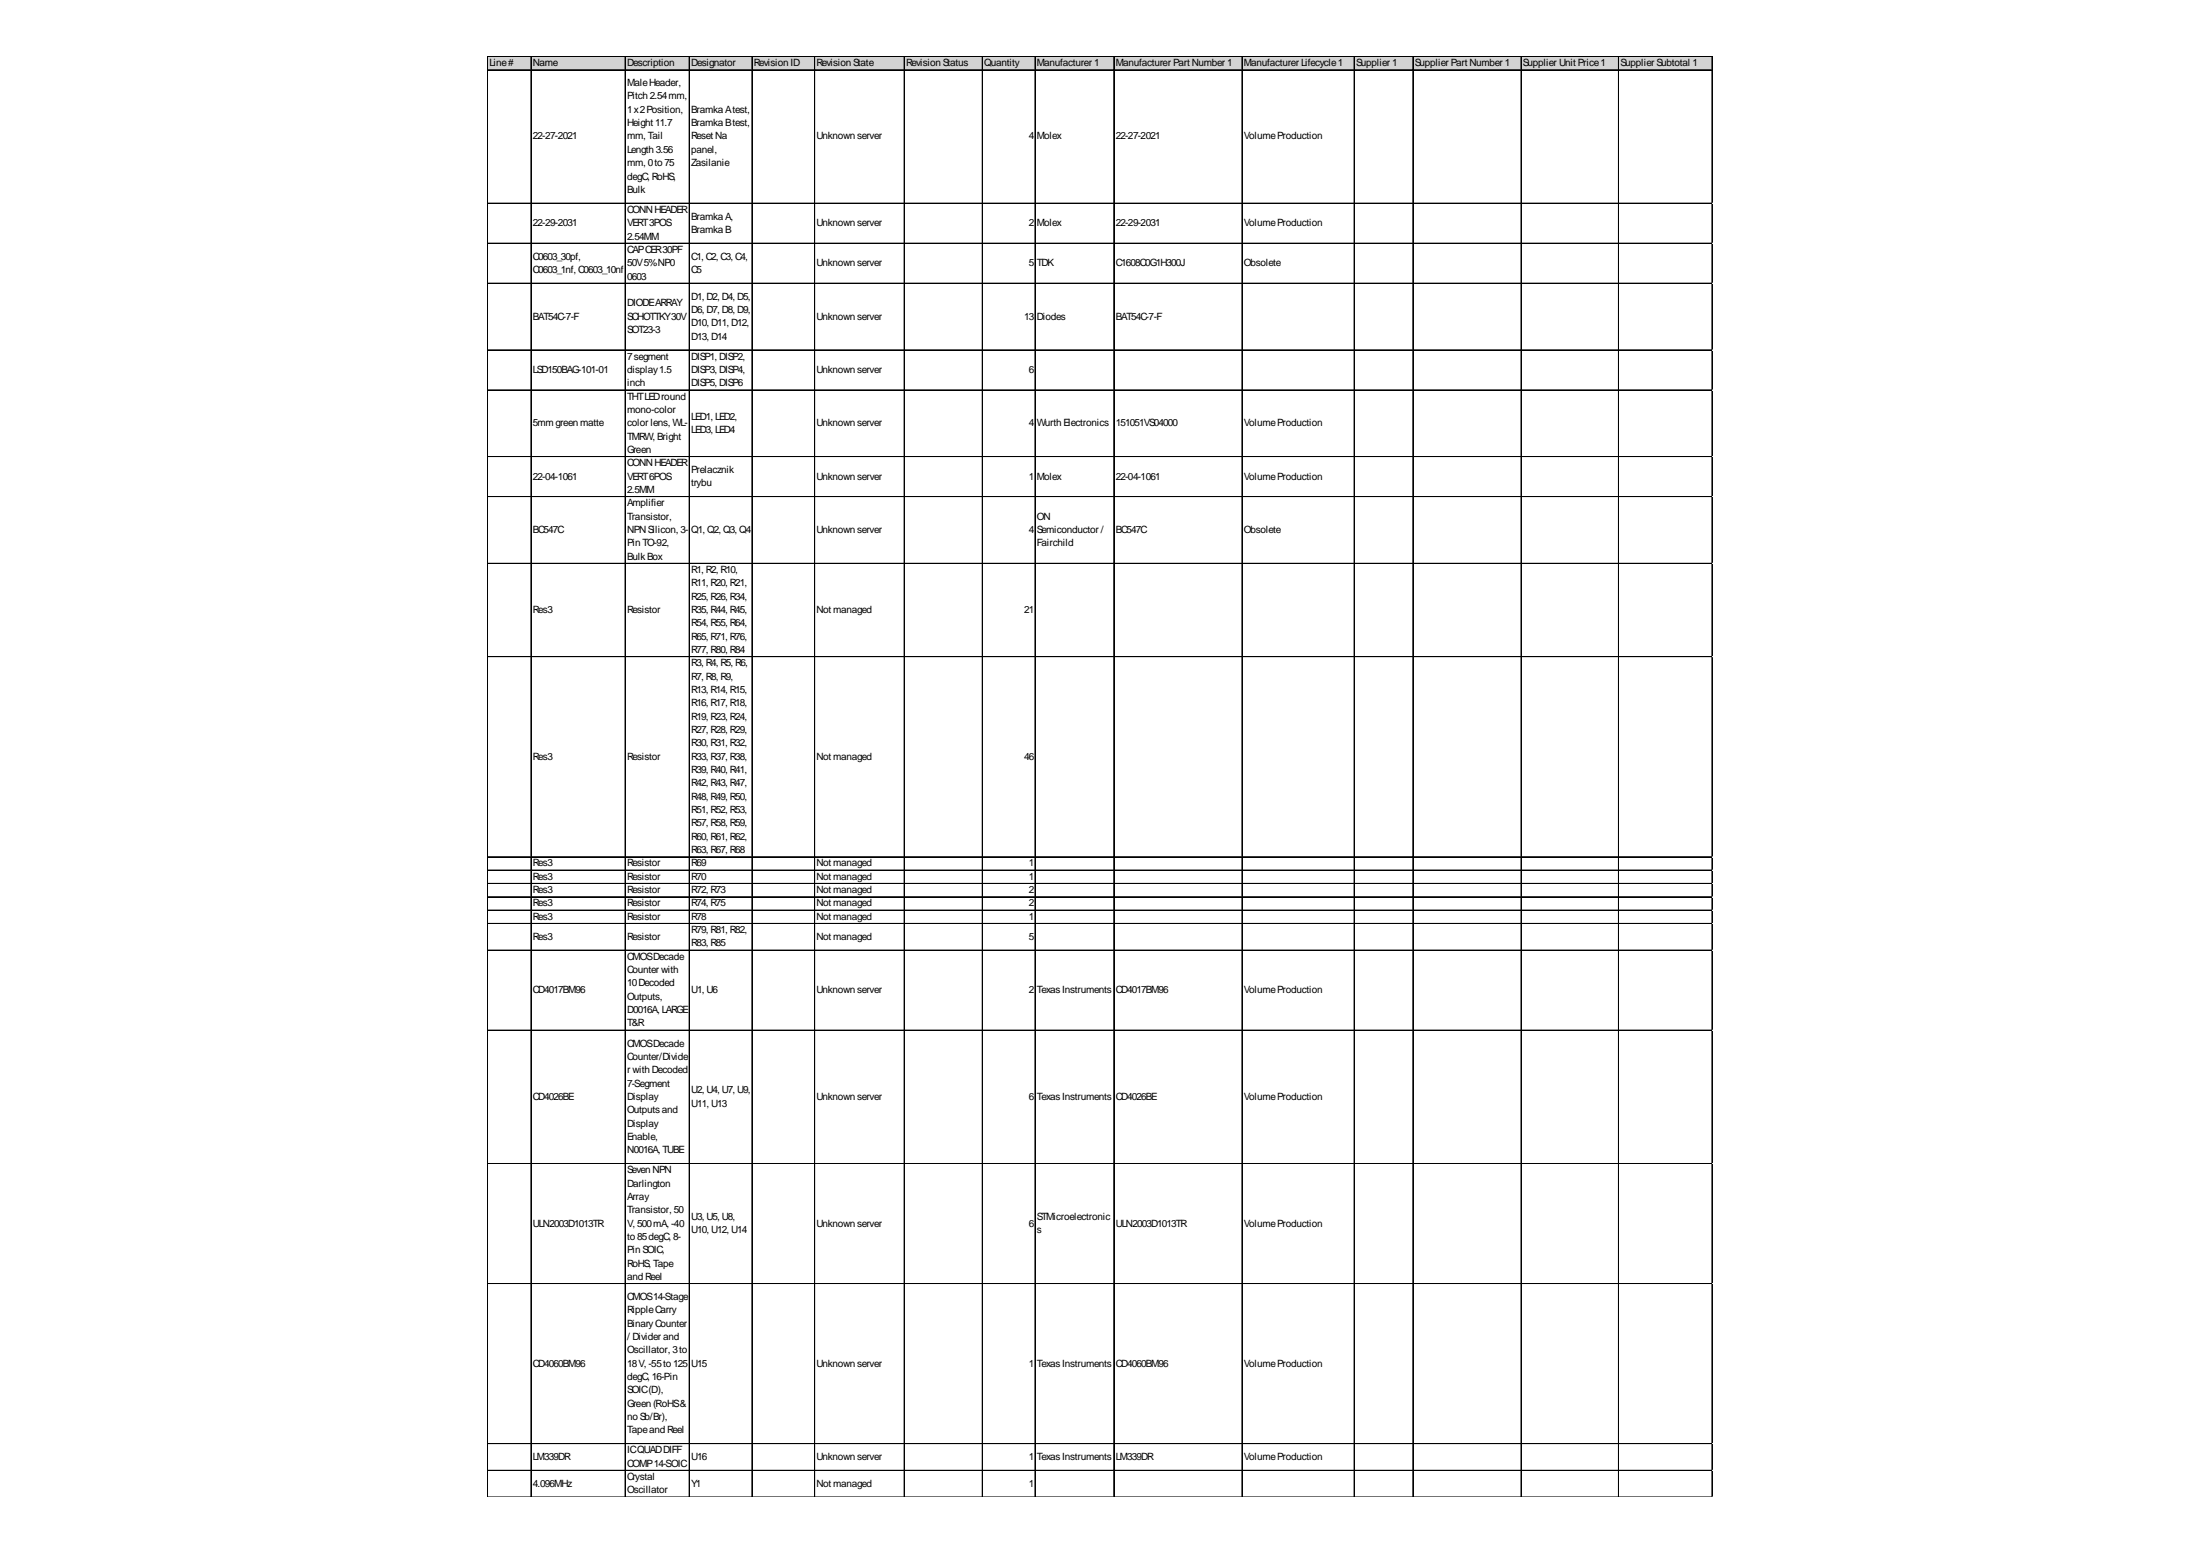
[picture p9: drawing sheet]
<svg xmlns="http://www.w3.org/2000/svg" width="297mm" height="210mm" viewBox="0 0 297 210" stroke-linecap="round" stroke-linejoin="round" font-family="sans-serif">
<defs><g id="words">
<g font-size="1.3">
<text x="66" y="8.9">Line#</text>
<text x="71.9" y="8.9">Name</text>
<text x="84.6" y="8.9">Description</text>
<text x="84.6" y="11.6">MaleHeader,</text>
<text x="93.2" y="8.9">Designator</text>
<text x="101.7" y="8.9">Revision ID</text>
<text x="110.2" y="8.9">Revision State</text>
<text x="122.2" y="8.9">Revision Status</text>
<text x="132.8" y="8.9">Quantity</text>
<text x="139.9" y="8.9">Manufacturer 1</text>
<text x="150.5" y="8.9">Manufacturer Part Number 1</text>
<text x="167.8" y="8.9">Manufacturer Lifecycle1</text>
<text x="182.9" y="8.9">Supplier 1</text>
<text x="190.9" y="8.9">Supplier Part Number 1</text>
<text x="205.4" y="8.9">Supplier Unit Price1</text>
<text x="218.6" y="8.9">Supplier Subtotal 1</text>
<text x="84.6" y="13.4">Pitch 2.54mm,</text>
<text x="84.6" y="15.2">1x2Position,</text>
<text x="84.6" y="17">Height 11.7</text>
<text x="93.2" y="15.2">Bramka Atest,</text>
<text x="93.2" y="17">Bramka Btest,</text>
<text x="71.9" y="18.8">22-27-2021</text>
<text x="84.6" y="18.8">mm, Tail</text>
<text x="84.6" y="20.6">Length 3.56</text>
<text x="84.6" y="22.4">mm, 0to 75</text>
<text x="93.2" y="18.8">Reset Na</text>
<text x="93.2" y="20.6">panel,</text>
<text x="93.2" y="22.4">Zasilanie</text>
<text x="110.2" y="18.8">Unknown server</text>
<text x="138.8" y="18.8">4</text>
<text x="139.9" y="18.8">Molex</text>
<text x="150.5" y="18.8">22-27-2021</text>
<text x="167.8" y="18.8">VolumeProduction</text>
<text x="84.6" y="24.2">degC, RoHS,</text>
<text x="84.6" y="26">Bulk</text>
<text x="84.6" y="28.7">CONNHEADER</text>
<text x="93.2" y="29.6">Bramka A,</text>
<text x="71.9" y="30.5">22-29-2031</text>
<text x="71.9" y="35">C0603_30pf,</text>
<text x="84.6" y="30.5">VERT3POS</text>
<text x="84.6" y="32.3">2.54MM</text>
<text x="84.6" y="34.1">CAPCER30PF</text>
<text x="84.6" y="35.9">50V5%NP0</text>
<text x="93.2" y="31.4">Bramka B</text>
<text x="93.2" y="35">C1, C2, C3, C4,</text>
<text x="110.2" y="30.5">Unknown server</text>
<text x="110.2" y="35.9">Unknown server</text>
<text x="138.8" y="30.5">2</text>
<text x="138.8" y="35.9">5</text>
<text x="139.9" y="30.5">Molex</text>
<text x="139.9" y="35.9">TDK</text>
<text x="150.5" y="30.5">22-29-2031</text>
<text x="150.5" y="35.9">C1608C0G1H300J</text>
<text x="167.8" y="30.5">VolumeProduction</text>
<text x="167.8" y="35.9">Obsolete</text>
<text x="71.9" y="36.8">C0603_1nf, C0603_10nf</text>
<text x="84.6" y="37.7">0603</text>
<text x="84.6" y="41.3">DIODEARRAY</text>
<text x="93.2" y="36.8">C5</text>
<text x="93.2" y="40.4">D1, D2, D4, D5,</text>
<text x="71.9" y="43.1">BAT54C-7-F</text>
<text x="84.6" y="43.1">SCHOTTKY30V</text>
<text x="84.6" y="44.9">SOT23-3</text>
<text x="93.2" y="42.2">D6, D7, D8, D9,</text>
<text x="93.2" y="44">D10, D11, D12,</text>
<text x="93.2" y="45.8">D13, D14</text>
<text x="110.2" y="43.1">Unknown server</text>
<text x="138.2" y="43.1">13</text>
<text x="139.9" y="43.1">Diodes</text>
<text x="150.5" y="43.1">BAT54C-7-F</text>
<text x="71.9" y="50.3">LSD150BAG-101-01</text>
<text x="84.6" y="48.5">7segment</text>
<text x="84.6" y="50.3">display1.5</text>
<text x="84.6" y="52.1">inch</text>
<text x="84.6" y="53.9">THTLEDround</text>
<text x="93.2" y="48.5">DISP1, DISP2,</text>
<text x="93.2" y="50.3">DISP3, DISP4,</text>
<text x="93.2" y="52.1">DISP5, DISP6</text>
<text x="110.2" y="50.3">Unknown server</text>
<text x="138.8" y="50.3">6</text>
<text x="71.9" y="57.5">5mmgreen matte</text>
<text x="84.6" y="55.7">mono-color</text>
<text x="84.6" y="57.5">color lens, WL-</text>
<text x="84.6" y="59.3">TMRW, Bright</text>
<text x="93.2" y="56.6">LED1, LED2,</text>
<text x="93.2" y="58.4">LED3, LED4</text>
<text x="110.2" y="57.5">Unknown server</text>
<text x="138.8" y="57.5">4</text>
<text x="139.9" y="57.5">Wurth Electronics</text>
<text x="150.5" y="57.5">151051VS04000</text>
<text x="167.8" y="57.5">VolumeProduction</text>
<text x="71.9" y="64.7">22-04-1061</text>
<text x="84.6" y="61.1">Green</text>
<text x="84.6" y="62.9">CONNHEADER</text>
<text x="84.6" y="64.7">VERT6POS</text>
<text x="93.2" y="63.8">Prelacznik</text>
<text x="93.2" y="65.6">trybu</text>
<text x="110.2" y="64.7">Unknown server</text>
<text x="138.8" y="64.7">1</text>
<text x="139.9" y="64.7">Molex</text>
<text x="150.5" y="64.7">22-04-1061</text>
<text x="167.8" y="64.7">VolumeProduction</text>
<text x="71.9" y="71.9">BC547C</text>
<text x="84.6" y="66.5">2.5MM</text>
<text x="84.6" y="68.3">Amplifier</text>
<text x="84.6" y="70.1">Transistor,</text>
<text x="84.6" y="71.9">NPNSilicon, 3-</text>
<text x="93.2" y="71.9">Q1, Q2, Q3, Q4</text>
<text x="110.2" y="71.9">Unknown server</text>
<text x="138.8" y="71.9">4</text>
<text x="139.9" y="70.1">ON</text>
<text x="139.9" y="71.9">Semiconductor /</text>
<text x="150.5" y="71.9">BC547C</text>
<text x="167.8" y="71.9">Obsolete</text>
<text x="84.6" y="73.7">Pin TO-92,</text>
<text x="84.6" y="75.5">BulkBox</text>
<text x="93.2" y="77.3">R1, R2, R10,</text>
<text x="139.9" y="73.7">Fairchild</text>
<text x="71.9" y="82.7">Res3</text>
<text x="84.6" y="82.7">Resistor</text>
<text x="93.2" y="79.1">R11, R20, R21,</text>
<text x="93.2" y="80.9">R25, R26, R34,</text>
<text x="93.2" y="82.7">R35, R44, R45,</text>
<text x="110.2" y="82.7">Not managed</text>
<text x="138.2" y="82.7">21</text>
<text x="93.2" y="84.5">R54, R55, R64,</text>
<text x="93.2" y="86.3">R65, R71, R76,</text>
<text x="93.2" y="88.1">R77, R80, R84</text>
<text x="93.2" y="89.9">R3, R4, R5, R6,</text>
<text x="93.2" y="91.7">R7, R8, R9,</text>
<text x="93.2" y="93.5">R13, R14, R15,</text>
<text x="93.2" y="95.3">R16, R17, R18,</text>
<text x="93.2" y="97.1">R19, R23, R24,</text>
<text x="93.2" y="98.9">R27, R28, R29,</text>
<text x="93.2" y="100.7">R30, R31, R32,</text>
<text x="71.9" y="102.5">Res3</text>
<text x="84.6" y="102.5">Resistor</text>
<text x="93.2" y="102.5">R33, R37, R38,</text>
<text x="93.2" y="104.3">R39, R40, R41,</text>
<text x="93.2" y="106.1">R42, R43, R47,</text>
<text x="93.2" y="107.9">R48, R49, R50,</text>
<text x="110.2" y="102.5">Not managed</text>
<text x="138.2" y="102.5">46</text>
<text x="93.2" y="109.7">R51, R52, R53,</text>
<text x="93.2" y="111.5">R57, R58, R59,</text>
<text x="93.2" y="113.3">R60, R61, R62,</text>
<text x="71.9" y="116.9">Res3</text>
<text x="71.9" y="118.7">Res3</text>
<text x="84.6" y="116.9">Resistor</text>
<text x="84.6" y="118.7">Resistor</text>
<text x="93.2" y="115.1">R63, R67, R68</text>
<text x="93.2" y="116.9">R69</text>
<text x="93.2" y="118.7">R70</text>
<text x="110.2" y="116.9">Not managed</text>
<text x="110.2" y="118.7">Not managed</text>
<text x="138.8" y="116.9">1</text>
<text x="138.8" y="118.7">1</text>
<text x="71.9" y="120.5">Res3</text>
<text x="71.9" y="122.3">Res3</text>
<text x="71.9" y="124.1">Res3</text>
<text x="84.6" y="120.5">Resistor</text>
<text x="84.6" y="122.3">Resistor</text>
<text x="84.6" y="124.1">Resistor</text>
<text x="93.2" y="120.5">R72, R73</text>
<text x="93.2" y="122.3">R74, R75</text>
<text x="93.2" y="124.1">R78</text>
<text x="93.2" y="125.9">R79, R81, R82,</text>
<text x="110.2" y="120.5">Not managed</text>
<text x="110.2" y="122.3">Not managed</text>
<text x="110.2" y="124.1">Not managed</text>
<text x="138.8" y="120.5">2</text>
<text x="138.8" y="122.3">2</text>
<text x="138.8" y="124.1">1</text>
<text x="71.9" y="126.8">Res3</text>
<text x="84.6" y="126.8">Resistor</text>
<text x="84.6" y="129.5">CMOSDecade</text>
<text x="84.6" y="131.3">Counter with</text>
<text x="93.2" y="127.7">R83, R85</text>
<text x="110.2" y="126.8">Not managed</text>
<text x="138.8" y="126.8">5</text>
<text x="71.9" y="134">CD4017BM96</text>
<text x="84.6" y="133.1">10Decoded</text>
<text x="84.6" y="134.9">Outputs,</text>
<text x="84.6" y="136.7">D0016A, LARGE</text>
<text x="93.2" y="134">U1, U6</text>
<text x="110.2" y="134">Unknown server</text>
<text x="138.8" y="134">2</text>
<text x="139.9" y="134">TexasInstruments</text>
<text x="150.5" y="134">CD4017BM96</text>
<text x="167.8" y="134">VolumeProduction</text>
<text x="84.6" y="138.5">T&amp;R</text>
<text x="84.6" y="141.2">CMOSDecade</text>
<text x="84.6" y="143">Counter/Divide</text>
<text x="71.9" y="148.4">CD4026BE</text>
<text x="84.6" y="144.8">r with Decoded</text>
<text x="84.6" y="146.6">7-Segment</text>
<text x="84.6" y="148.4">Display</text>
<text x="93.2" y="147.5">U2, U4, U7, U9,</text>
<text x="93.2" y="149.3">U11, U13</text>
<text x="110.2" y="148.4">Unknown server</text>
<text x="138.8" y="148.4">6</text>
<text x="139.9" y="148.4">TexasInstruments</text>
<text x="150.5" y="148.4">CD4026BE</text>
<text x="167.8" y="148.4">VolumeProduction</text>
<text x="84.6" y="150.2">Outputsand</text>
<text x="84.6" y="152">Display</text>
<text x="84.6" y="153.8">Enable,</text>
<text x="84.6" y="155.6">N0016A, TUBE</text>
<text x="84.6" y="158.3">Seven NPN</text>
<text x="84.6" y="160.1">Darlington</text>
<text x="84.6" y="161.9">Array</text>
<text x="71.9" y="165.5">ULN2003D1013TR</text>
<text x="84.6" y="163.7">Transistor, 50</text>
<text x="84.6" y="165.5">V, 500mA, -40</text>
<text x="84.6" y="167.3">to 85degC, 8-</text>
<text x="93.2" y="164.6">U3, U5, U8,</text>
<text x="93.2" y="166.4">U10, U12, U14</text>
<text x="110.2" y="165.5">Unknown server</text>
<text x="138.8" y="165.5">6</text>
<text x="139.9" y="164.6">STMicroelectronic</text>
<text x="139.9" y="166.4">s</text>
<text x="150.5" y="165.5">ULN2003D1013TR</text>
<text x="167.8" y="165.5">VolumeProduction</text>
<text x="84.6" y="169.1">Pin SOIC,</text>
<text x="84.6" y="170.9">RoHS, Tape</text>
<text x="84.6" y="172.7">and Reel</text>
<text x="84.6" y="175.4">CMOS14-Stage</text>
<text x="84.6" y="177.2">RippleCarry</text>
<text x="84.6" y="179">BinaryCounter</text>
<text x="71.9" y="184.4">CD4060BM96</text>
<text x="84.6" y="180.8">/ Divider and</text>
<text x="84.6" y="182.6">Oscillator, 3to</text>
<text x="84.6" y="184.4">18V, -55to 125</text>
<text x="93.2" y="184.4">U15</text>
<text x="110.2" y="184.4">Unknown server</text>
<text x="138.8" y="184.4">1</text>
<text x="139.9" y="184.4">TexasInstruments</text>
<text x="150.5" y="184.4">CD4060BM96</text>
<text x="167.8" y="184.4">VolumeProduction</text>
<text x="84.6" y="186.2">degC, 16-Pin</text>
<text x="84.6" y="188">SOIC(D),</text>
<text x="84.6" y="189.8">Green (RoHS&amp;</text>
<text x="84.6" y="191.6">no Sb/Br),</text>
<text x="71.9" y="197">LM339DR</text>
<text x="84.6" y="193.4">Tapeand Reel</text>
<text x="84.6" y="196.1">ICQUADDIFF</text>
<text x="84.6" y="197.9">COMP14-SOIC</text>
<text x="93.2" y="197">U16</text>
<text x="110.2" y="197">Unknown server</text>
<text x="138.8" y="197">1</text>
<text x="139.9" y="197">TexasInstruments</text>
<text x="150.5" y="197">LM339DR</text>
<text x="167.8" y="197">VolumeProduction</text>
<text x="71.9" y="200.6">4.096MHz</text>
<text x="84.6" y="199.7">Crystal</text>
<text x="84.6" y="201.5">Oscillator</text>
<text x="93.2" y="200.6">Y1</text>
<text x="110.2" y="200.6">Not managed</text>
<text x="138.8" y="200.6">1</text>
</g>
</g></defs>
<path d="M65.8 7.7h165.3v1.8h-165.3z" fill="#d3d3d3"/>
<g fill="none" stroke="#000" stroke-width=".13">
<path d="M65.8 7.6v194.4M65.9 7.6h165.1M65.9 7.7h165.1M65.9 9.4h165.1M65.9 9.5h165.1M71.6 7.7v194.3M71.7 7.7v194.3M84.3 7.7v194.3M84.4 7.7v194.3M93 7.7v194.3M101.4 7.7v194.3M101.5 7.7v194.3"/>
<path d="M109.9 7.7v194.3M122 7.7v194.3M132.5 7.7v194.3M139.6 7.7v194.3M139.7 7.7v194.3M150.2 7.7v194.3M150.3 7.7v194.3M167.5 7.7v194.3M167.6 7.7v194.3M182.7 7.7v194.3M190.6 7.7v194.3M205.2 7.7v194.3"/>
<path d="M218.3 7.7v194.3M218.4 7.7v194.3M230.9 7.7v194.3M231 7.7v194.3M65.9 27.4h165.1M65.9 32.8h165.1M65.9 38.2h165.1M65.9 47.2h165.1M65.9 52.6h165.1M65.9 61.6h165.1M65.9 67h165.1M65.9 76h165.1"/>
<path d="M65.9 88.6h165.1M65.9 115.6h165.1M65.9 117.4h165.1M65.9 119.2h165.1M65.9 121h165.1M65.9 122.8h165.1M65.9 124.6h165.1M65.9 128.2h165.1M65.9 139h165.1M65.9 157h165.1M65.9 173.1h165.1M65.9 173.2h165.1"/>
<path d="M65.9 194.7h165.1M65.9 194.8h165.1M65.9 198.3h165.1M65.9 198.4h165.1M65.9 201.9h165.1M65.9 202h165.1"/>
</g>
<path d="M231 27.4h.1" fill="none" stroke="#e0e0e0" stroke-width=".13"/>
<path d="M231 27.4l.1 .1z" fill="#e0e0e0"/>
<path d="M231 32.8h.1" fill="none" stroke="#e0e0e0" stroke-width=".13"/>
<path d="M231 32.8l.1 .1z" fill="#e0e0e0"/>
<path d="M231 38.2h.1" fill="none" stroke="#e0e0e0" stroke-width=".13"/>
<path d="M231 38.2l.1 .1z" fill="#e0e0e0"/>
<path d="M231 47.2h.1" fill="none" stroke="#e0e0e0" stroke-width=".13"/>
<path d="M231 47.2l.1 .1z" fill="#e0e0e0"/>
<path d="M231 52.6h.1" fill="none" stroke="#e0e0e0" stroke-width=".13"/>
<path d="M231 52.6l.1 .1z" fill="#e0e0e0"/>
<path d="M231 61.6h.1" fill="none" stroke="#e0e0e0" stroke-width=".13"/>
<path d="M231 61.6l.1 .1z" fill="#e0e0e0"/>
<path d="M231 67h.1" fill="none" stroke="#e0e0e0" stroke-width=".13"/>
<path d="M231 67l.1 .1z" fill="#e0e0e0"/>
<path d="M231 76h.1" fill="none" stroke="#e0e0e0" stroke-width=".13"/>
<path d="M231 76l.1 .1z" fill="#e0e0e0"/>
<path d="M231 88.6h.1" fill="none" stroke="#e0e0e0" stroke-width=".13"/>
<path d="M231 88.6l.1 .1z" fill="#e0e0e0"/>
<path d="M231 115.6h.1" fill="none" stroke="#e0e0e0" stroke-width=".13"/>
<path d="M231 115.6l.1 .1z" fill="#e0e0e0"/>
<path d="M231 117.4h.1" fill="none" stroke="#e0e0e0" stroke-width=".13"/>
<path d="M231 117.4l.1 .1z" fill="#e0e0e0"/>
<path d="M231 119.2h.1" fill="none" stroke="#e0e0e0" stroke-width=".13"/>
<path d="M231 119.2l.1 .1z" fill="#e0e0e0"/>
<path d="M231 121h.1" fill="none" stroke="#e0e0e0" stroke-width=".13"/>
<path d="M231 121l.1 .1z" fill="#e0e0e0"/>
<path d="M231 122.8h.1" fill="none" stroke="#e0e0e0" stroke-width=".13"/>
<path d="M231 122.8l.1 .1z" fill="#e0e0e0"/>
<path d="M231 124.6h.1" fill="none" stroke="#e0e0e0" stroke-width=".13"/>
<path d="M231 124.6l.1 .1z" fill="#e0e0e0"/>
<path d="M231 128.2h.1" fill="none" stroke="#e0e0e0" stroke-width=".13"/>
<path d="M231 128.2l.1 .1z" fill="#e0e0e0"/>
<path d="M231 139h.1" fill="none" stroke="#e0e0e0" stroke-width=".13"/>
<path d="M231 139l.1 .1z" fill="#e0e0e0"/>
<path d="M231 157h.1" fill="none" stroke="#e0e0e0" stroke-width=".13"/>
<path d="M231 157h.1z" fill="#e0e0e0"/>
<path d="M231 173.1h.1" fill="none" stroke="#e0e0e0" stroke-width=".13"/>
<path d="M231 173.1l.1 .1z" fill="#e0e0e0"/>
<path d="M231 194.7h.1" fill="none" stroke="#e0e0e0" stroke-width=".13"/>
<path d="M231 194.7l.1 .1z" fill="#e0e0e0"/>
<path d="M231 198.3h.1" fill="none" stroke="#e0e0e0" stroke-width=".13"/>
<path d="M231 198.3l.1 .1z" fill="#e0e0e0"/>
<path d="M231 201.9h.1" fill="none" stroke="#e0e0e0" stroke-width=".13"/>
<use href="#words"/>
</svg>
